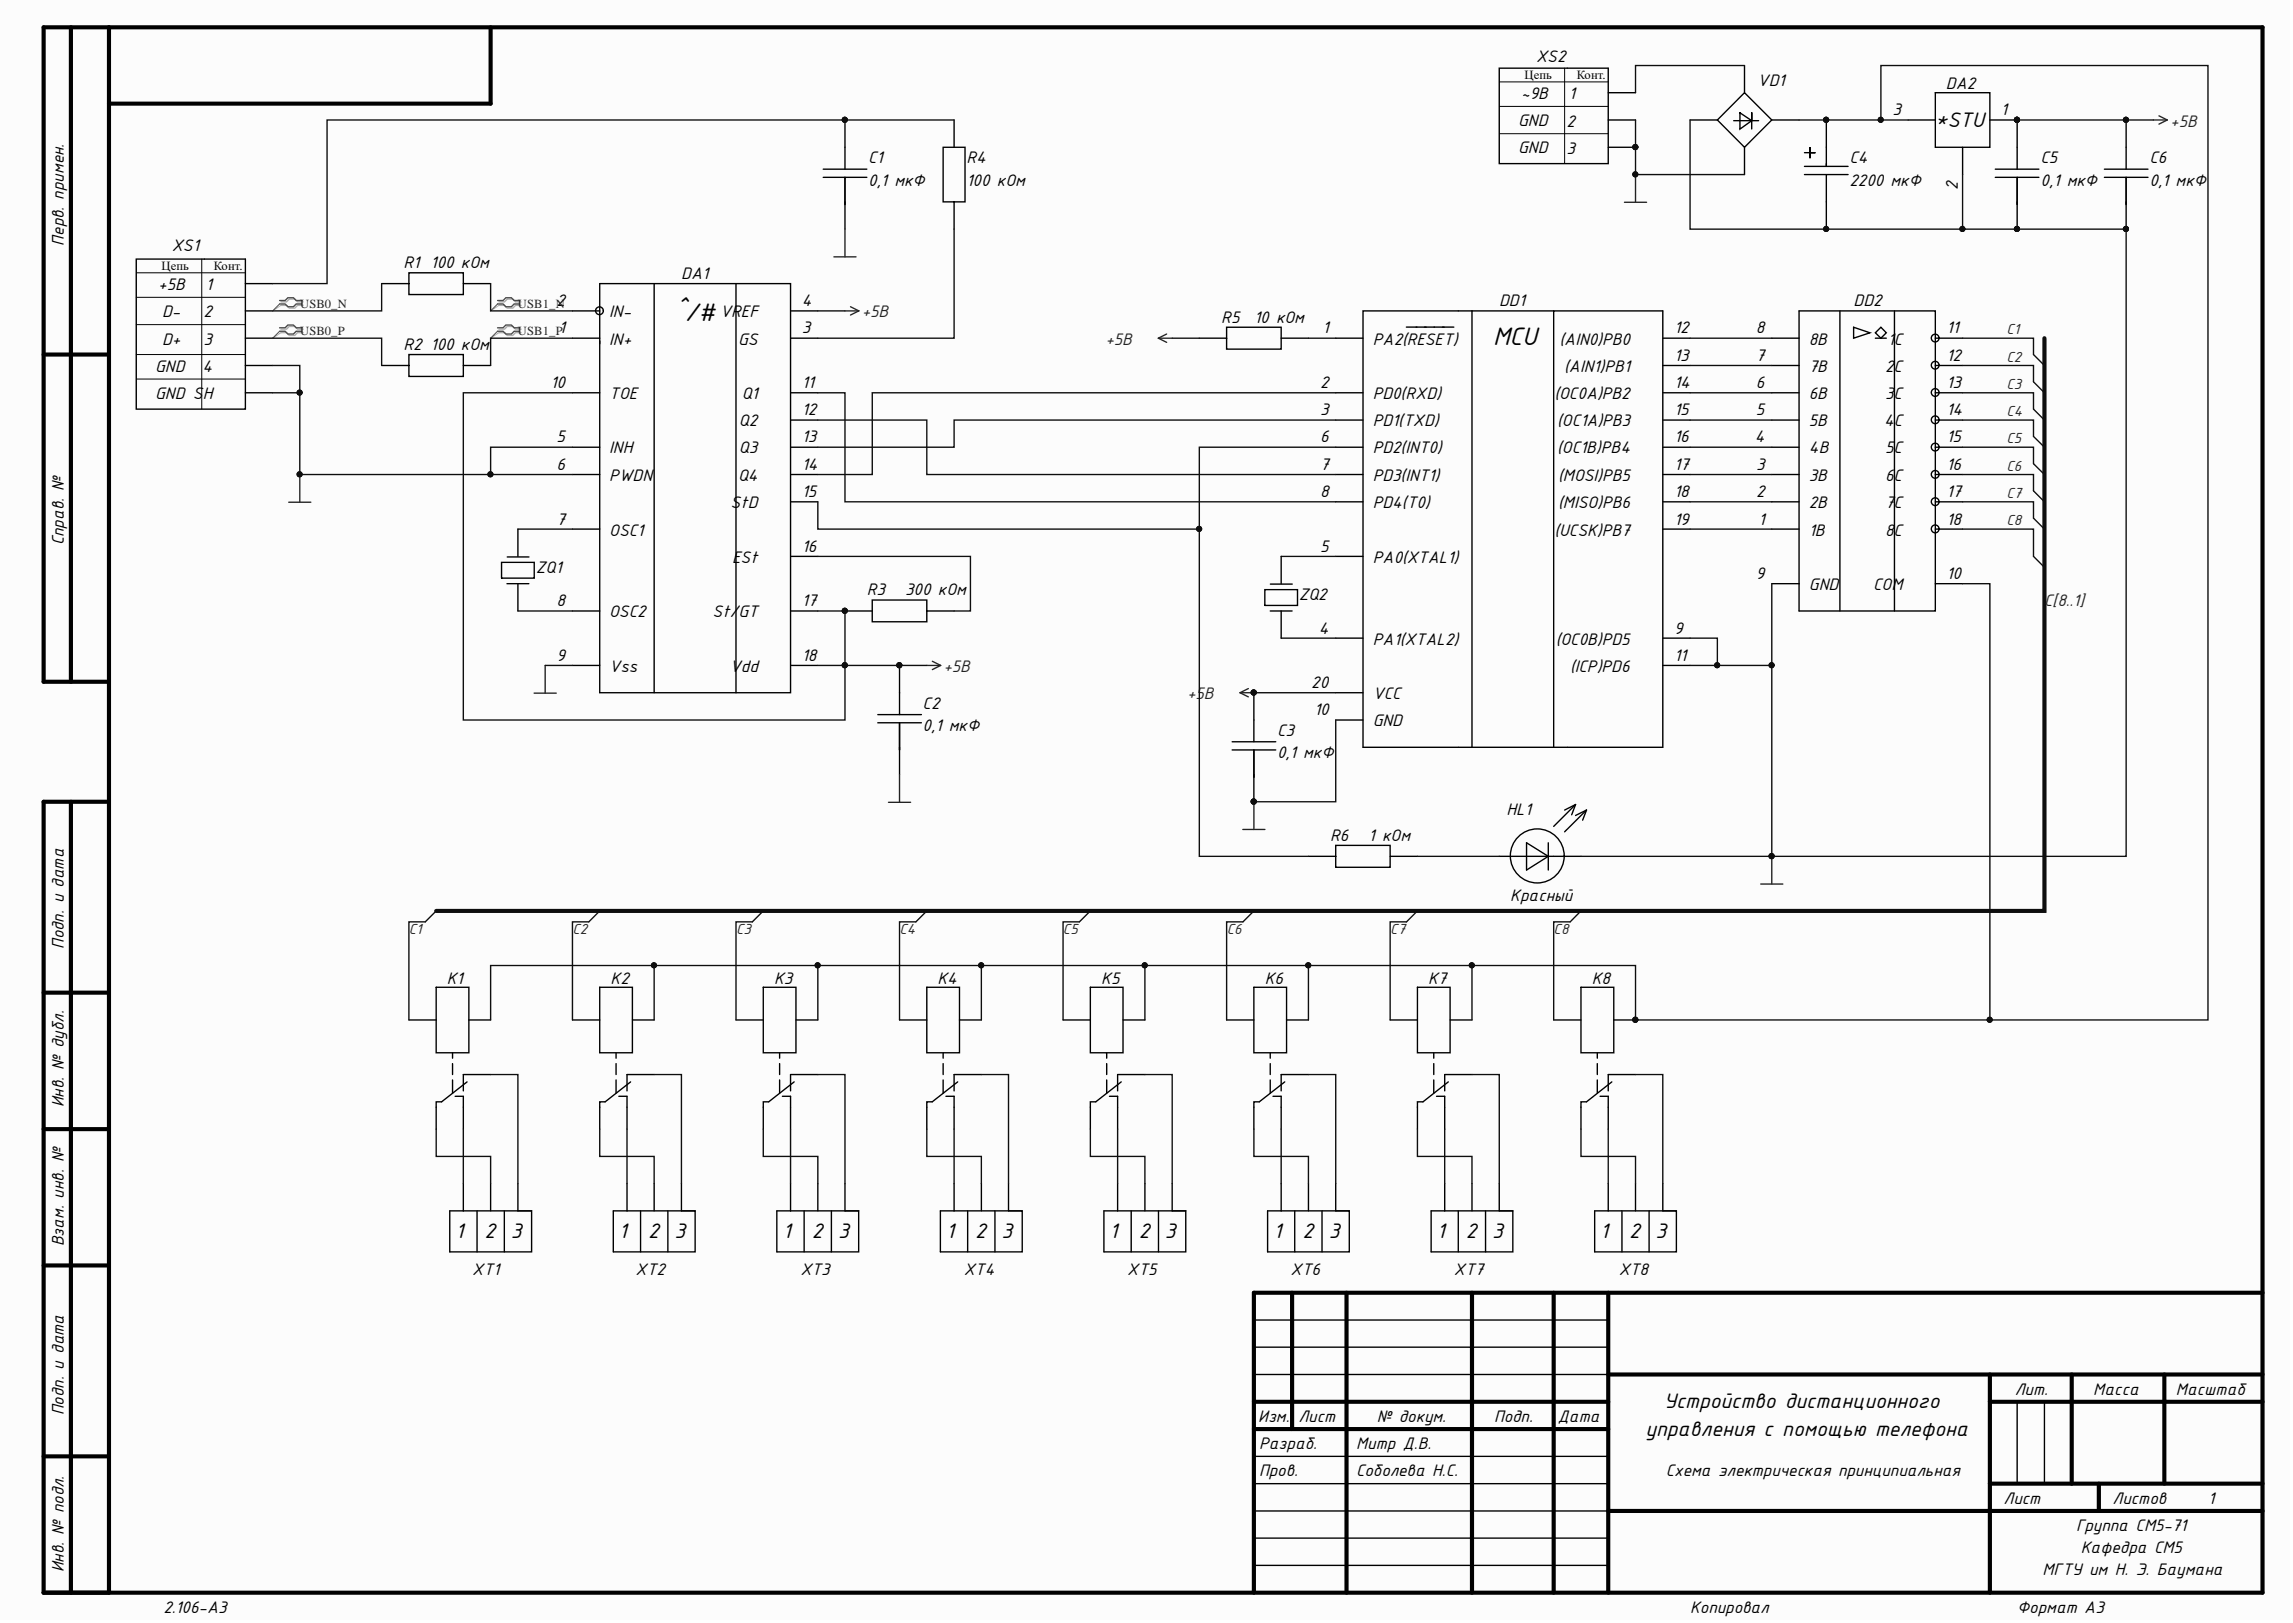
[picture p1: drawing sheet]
<svg xmlns="http://www.w3.org/2000/svg" width="420mm" height="297mm" viewBox="0 0 420 297" stroke-linecap="round" stroke-linejoin="round" font-family="sans-serif">
<defs><g id="words">
<g font-size="5">
<text x="123.5" y="58.8">^/#</text>
<text x="273.4" y="63.1">MCU</text>
</g>
<g font-size="4.1">
<text x="354.3" y="23.2">*STU</text>
<text x="83.4" y="226.5">1</text>
<text x="88.7" y="226.5">2</text>
<text x="93.5" y="226.5">3</text>
<text x="113.3" y="226.5">1</text>
<text x="118.6" y="226.5">2</text>
<text x="123.5" y="226.5">3</text>
<text x="143.3" y="226.5">1</text>
<text x="148.6" y="226.5">2</text>
<text x="153.5" y="226.5">3</text>
<text x="173.2" y="226.5">1</text>
<text x="178.6" y="226.5">2</text>
<text x="183.4" y="226.5">3</text>
<text x="203.1" y="226.5">1</text>
<text x="208.5" y="226.5">2</text>
<text x="213.3" y="226.5">3</text>
<text x="233.1" y="226.5">1</text>
<text x="238.5" y="226.5">2</text>
<text x="243.3" y="226.5">3</text>
<text x="263.1" y="226.5">1</text>
<text x="268.4" y="226.5">2</text>
<text x="273.2" y="226.5">3</text>
<text x="293" y="226.5">1</text>
<text x="298.3" y="226.5">2</text>
<text x="303.1" y="226.5">3</text>
<text x="304.6" y="257.8">Устройство дистанционного</text>
<text x="301.3" y="262.9">управления с помощью телефона</text>
</g>
<g font-size="3.3">
<text x="281.2" y="11.4">XS2</text>
<text x="321.8" y="15.7">VD1</text>
<text x="356.3" y="16.2">DA2</text>
<text x="277.9" y="23.1">GND</text>
<text x="278.5" y="18.1">~9В</text>
<text x="286.8" y="23.2">2</text>
<text x="287.2" y="18.2">1</text>
<text x="346.5" y="21.1">3</text>
<text x="366.3" y="21.1">1</text>
<text x="159" y="29.9">C1</text>
<text x="177" y="29.9">R4</text>
<text x="277.9" y="28.1">GND</text>
<text x="286.8" y="28.1">3</text>
<text x="338.6" y="29.9">C4</text>
<text x="373.6" y="29.9">C5</text>
<text x="393.5" y="29.9">C6</text>
<text x="159" y="34">0,1 мкФ</text>
<text x="177" y="34">100 кОм</text>
<text x="338.6" y="34">2200 мкФ</text>
<text x="358.5" y="34.8" transform="rotate(-90 358.5 34.8)">2</text>
<text x="373.6" y="34">0,1 мкФ</text>
<text x="393.5" y="34">0,1 мкФ</text>
<text x="11.7" y="45" transform="rotate(-90 11.7 45)">Перв. примен.</text>
<text x="31.4" y="45.9">XS1</text>
<text x="29" y="53.1">+5В</text>
<text x="37.7" y="53.1">1</text>
<text x="73.9" y="49">R1</text>
<text x="78.8" y="49">100 кОм</text>
<text x="124.7" y="51.1">DA1</text>
<text x="29.7" y="58.1">D-</text>
<text x="37.3" y="58.1">2</text>
<text x="101.9" y="56">2</text>
<text x="111.5" y="58.1">IN-</text>
<text x="131.8" y="58.1">VREF</text>
<text x="146.8" y="56">4</text>
<text x="223.6" y="59.1">R5</text>
<text x="229.6" y="59.1">10 кОм</text>
<text x="274.5" y="56">DD1</text>
<text x="339.4" y="56">DD2</text>
<text x="29.7" y="63.1">D+</text>
<text x="37.3" y="63.1">3</text>
<text x="73.9" y="64.1">R2</text>
<text x="78.8" y="64.1">100 кОм</text>
<text x="102.3" y="61">1</text>
<text x="111.5" y="63.1">IN+</text>
<text x="135.1" y="63.1">GS</text>
<text x="146.8" y="61">3</text>
<text x="242.1" y="61">1</text>
<text x="251.3" y="63.1">PA2(RESET)</text>
<text x="285.5" y="63.1">(AIN0)PB0</text>
<text x="306.5" y="61">12</text>
<text x="321.5" y="61">8</text>
<text x="331.2" y="63.1">8В</text>
<text x="345.6" y="63.1">1С</text>
<text x="356.4" y="61">11</text>
<text x="28.4" y="68">GND</text>
<text x="37.1" y="68">4</text>
<text x="100.8" y="71">10</text>
<text x="146.8" y="71">11</text>
<text x="241.7" y="71">2</text>
<text x="286.4" y="68">(AIN1)PB1</text>
<text x="306.5" y="66">13</text>
<text x="306.5" y="71">14</text>
<text x="321.5" y="71">6</text>
<text x="321.5" y="66">7</text>
<text x="331.2" y="68">7В</text>
<text x="345.1" y="68">2С</text>
<text x="356.4" y="66">12</text>
<text x="356.4" y="71">13</text>
<text x="28.4" y="73">GND SH</text>
<text x="111.5" y="73">TOE</text>
<text x="135.8" y="73">Q1</text>
<text x="146.8" y="76">12</text>
<text x="241.7" y="76">3</text>
<text x="251.3" y="73">PD0(RXD)</text>
<text x="284.6" y="73">(OC0A)PB2</text>
<text x="306.5" y="76">15</text>
<text x="321.5" y="76">5</text>
<text x="331.2" y="73">6В</text>
<text x="345.1" y="73">3С</text>
<text x="356.4" y="76">14</text>
<text x="101.9" y="81">5</text>
<text x="111.5" y="83">INH</text>
<text x="135.3" y="78">Q2</text>
<text x="135.3" y="83">Q3</text>
<text x="146.8" y="81">13</text>
<text x="241.7" y="81">6</text>
<text x="251.3" y="78">PD1(TXD)</text>
<text x="251.3" y="83">PD2(INT0)</text>
<text x="285.1" y="78">(OC1A)PB3</text>
<text x="285.1" y="83">(OC1B)PB4</text>
<text x="306.5" y="81">16</text>
<text x="321.3" y="81">4</text>
<text x="331.2" y="83">4В</text>
<text x="331.2" y="78">5В</text>
<text x="344.9" y="78">4C</text>
<text x="345.1" y="83">5С</text>
<text x="356.4" y="81">15</text>
<text x="101.9" y="86">6</text>
<text x="111.5" y="88.1">PWDN</text>
<text x="135.1" y="88.1">Q4</text>
<text x="146.8" y="86">14</text>
<text x="241.7" y="86">7</text>
<text x="251.3" y="88.1">PD3(INT1)</text>
<text x="285.3" y="88.1">(MOSI)PB5</text>
<text x="306.5" y="86">17</text>
<text x="321.5" y="86">3</text>
<text x="331.2" y="88.1">3В</text>
<text x="345.1" y="88.1">6С</text>
<text x="356.4" y="86">16</text>
<text x="133.8" y="93.1">StD</text>
<text x="146.8" y="91">15</text>
<text x="241.7" y="91">8</text>
<text x="251.3" y="93.1">PD4(T0)</text>
<text x="285.3" y="93.1">(MISO)PB6</text>
<text x="306.5" y="91">18</text>
<text x="321.5" y="91">2</text>
<text x="331.2" y="93.1">2В</text>
<text x="345.1" y="93.1">7С</text>
<text x="356.4" y="91">17</text>
<text x="11.7" y="99.8" transform="rotate(-90 11.7 99.8)">Справ. №</text>
<text x="101.9" y="96">7</text>
<text x="111.5" y="98">OSC1</text>
<text x="146.8" y="101">16</text>
<text x="241.7" y="101">5</text>
<text x="284.6" y="98">(UCSK)PB7</text>
<text x="306.5" y="96">19</text>
<text x="322" y="96">1</text>
<text x="331.2" y="98">1В</text>
<text x="345.1" y="98">8С</text>
<text x="356.4" y="96">18</text>
<text x="98.1" y="104.9">ZQ1</text>
<text x="134" y="103">ESt</text>
<text x="251.3" y="103">PA0(XTAL1)</text>
<text x="321.5" y="106">9</text>
<text x="356.4" y="106">10</text>
<text x="101.9" y="111">8</text>
<text x="111.5" y="113">OSC2</text>
<text x="130.5" y="113">St/GT</text>
<text x="146.8" y="111">17</text>
<text x="158.7" y="108.9">R3</text>
<text x="165.7" y="108.9">300 кОм</text>
<text x="237.8" y="109.9">ZQ2</text>
<text x="331.2" y="108">GND</text>
<text x="342.9" y="108">COM</text>
<text x="241.4" y="116">4</text>
<text x="251.3" y="118">PA1(XTAL2)</text>
<text x="284.9" y="118">(OC0B)PD5</text>
<text x="306.5" y="116">9</text>
<text x="101.9" y="120.9">9</text>
<text x="111.5" y="123">Vss</text>
<text x="133.6" y="123">Vdd</text>
<text x="146.8" y="120.9">18</text>
<text x="240.1" y="125.9">20</text>
<text x="287.5" y="123">(ICP)PD6</text>
<text x="306.5" y="120.9">11</text>
<text x="168.9" y="129.7">C2</text>
<text x="240.6" y="130.9">10</text>
<text x="251.3" y="128">VCC</text>
<text x="168.9" y="133.8">0,1 мкФ</text>
<text x="233.8" y="134.7">C3</text>
<text x="251.3" y="132.9">GND</text>
<text x="233.8" y="138.8">0,1 мкФ</text>
<text x="275.8" y="149.1">HL1</text>
<text x="243.5" y="153.9">R6</text>
<text x="250.6" y="153.9">1 кОм</text>
<text x="276.5" y="164.9">Красный</text>
<text x="11.7" y="173.7" transform="rotate(-90 11.7 173.7)">Подп. и дата</text>
<text x="81.8" y="180">K1</text>
<text x="111.8" y="180">K2</text>
<text x="141.7" y="180">K3</text>
<text x="171.6" y="180">K4</text>
<text x="201.6" y="180">K5</text>
<text x="231.5" y="180">K6</text>
<text x="261.5" y="180">K7</text>
<text x="291.5" y="180">K8</text>
<text x="11.7" y="202.7" transform="rotate(-90 11.7 202.7)">Инв. № дубл.</text>
<text x="11.7" y="228.1" transform="rotate(-90 11.7 228.1)">Взам. инв. №</text>
<text x="86.4" y="233.3">XT1</text>
<text x="116.4" y="233.3">XT2</text>
<text x="146.5" y="233.3">XT3</text>
<text x="176.4" y="233.3">XT4</text>
<text x="206.4" y="233.3">XT5</text>
<text x="236.3" y="233.3">XT6</text>
<text x="266.2" y="233.3">XT7</text>
<text x="296.4" y="233.3">XT8</text>
<text x="368.9" y="255.2">Лит.</text>
<text x="383.2" y="255.2">Масса</text>
<text x="398.3" y="255.2">Масштаб</text>
<text x="11.7" y="259" transform="rotate(-90 11.7 259)">Подп. и дата</text>
<text x="230.4" y="260.2">Изм.</text>
<text x="237.7" y="260.2">Лист</text>
<text x="252.1" y="260.2">№ докум.</text>
<text x="273.5" y="260.2">Подп.</text>
<text x="285.2" y="260.2">Дата</text>
<text x="230.5" y="265.2">Разраб.</text>
<text x="248.3" y="265.2">Митр Д.В.</text>
<text x="230.5" y="270.2">Пров.</text>
<text x="248.3" y="270.2">Соболева Н.С.</text>
<text x="305" y="270.2">Схема электрическая принципиальная</text>
<text x="366.8" y="275.2">Лист</text>
<text x="386.8" y="275.2">Листов</text>
<text x="404.3" y="275.2">1</text>
<text x="380.1" y="280.2">Группа СМ5-71</text>
<text x="11.7" y="287.8" transform="rotate(-90 11.7 287.8)">Инв. № подл.</text>
<text x="380.9" y="284.2">Кафедра СМ5</text>
<text x="373.9" y="288.3">МГТУ им Н. Э. Баумана</text>
<text x="29.9" y="295.1">2.106-A3</text>
<text x="309.5" y="295.1">Копировал</text>
<text x="369.3" y="295.1">Формат А3</text>
</g>
<g font-size="3.3" fill="#262626">
<text x="397.3" y="23.2">+5В</text>
<text x="157.8" y="58.1">+5В</text>
<text x="202.4" y="63.1">+5В</text>
<text x="374.3" y="111">C[8..1]</text>
<text x="172.7" y="123">+5В</text>
<text x="217.3" y="128">+5В</text>
</g>
<g font-size="2.9" fill="#262626">
<text x="367.3" y="61.1">C1</text>
<text x="367.3" y="71.2">C3</text>
<text x="367.3" y="66.2">C2</text>
<text x="367.3" y="76.2">C4</text>
<text x="367.3" y="81.1">C5</text>
<text x="367.3" y="86.1">C6</text>
<text x="367.3" y="91.1">C7</text>
<text x="367.3" y="96.1">C8</text>
<text x="74.9" y="171">C1</text>
<text x="104.8" y="171">C2</text>
<text x="134.8" y="171">C3</text>
<text x="164.7" y="171">C4</text>
<text x="194.6" y="171">C5</text>
<text x="224.6" y="171">C6</text>
<text x="254.5" y="171">C7</text>
<text x="284.4" y="171">C8</text>
</g>
<g font-size="2.3">
<text x="279.1" y="14.5">Цепь</text>
<text x="288.7" y="14.5">Конт.</text>
<text x="29.6" y="49.4">Цепь</text>
<text x="39.1" y="49.4">Конт.</text>
</g>
<g font-size="2.3" fill="#262626">
<text x="54.9" y="56.4">USB0_N</text>
<text x="94.8" y="56.4">USB1_N</text>
<text x="54.9" y="61.4">USB0_P</text>
<text x="94.8" y="61.4">USB1_P</text>
</g>
</g></defs>
<path d="M0 0h419.1v296.4h-419.1z" fill="#fcfcfc"/>
<g fill="none" stroke="#000" stroke-width=".76">
<path d="M13 5v119.8M20 5v286.5M89.8 5v14h-69.8M8 64.9h12M20 124.8h-12v-119.8h406.2v286.5h-406.2v-144.8h12M13 146.7v144.8M8 181.7h12M8 206.7h12M8 231.6h12M236.6 236.6v24.9M246.5 236.6v54.9M269.5 236.6v54.9"/>
<path d="M284.5 236.6v54.9M294.4 236.6v54.9M414.2 236.6h-184.6v54.9M229.6 256.6h64.8M294.4 251.6h119.8M364.3 256.6h49.9M364.3 251.6v39.9M379.3 251.6v19.9M396.3 251.6v19.9M8 266.5h12M229.6 261.5h64.8M294.4 276.5h119.8"/>
<path d="M364.3 271.5h49.9M384.3 271.5v5"/>
</g>
<g fill="none" stroke="#000" stroke-width=".25">
<path d="M274.5 12.5h19.9v17.4h-19.9zM294.4 17h5M319.4 17l5 5-5 5-5-5zM319.4 12v5M354.3 17h10v10h-10zM150.7 32.5h8M150.7 31h8M154.7 22v9M154.7 32.5v9.4M172.7 27h4v9.9h-4zM174.7 22v5M174.7 36.9v5"/>
<path d="M294.4 22h5M294.4 27h5M309.4 22h5M317.4 22.1h4.6M318.5 20.6l2.2 1.5-2.2 1.5zM319.4 27v5M320.7 22.1v-1.5v3M324.4 22h5M330.4 27.9h2h-1v1.1v-2v.9M330.4 30.5h7.9M330.4 32h7.9M334.4 22v8.5"/>
<path d="M334.4 32v9.9M349.4 22h4.9M359.3 27v5M364.3 22h5v9M365.3 32.5h8M365.3 31h8M369.3 32.5v9.4M385.3 32.5h8M385.3 31h8M389.3 22v9M389.3 32.5v9.4M24.9 47.4h20v27.5h-20z"/>
<path d="M44.9 56.9h5M44.9 51.9h5M69.9 51.9h5M74.9 49.9h9.9v4h-9.9zM84.8 51.9h5M104.8 56.9h5M119.8 51.9v74.9M134.7 51.9v74.9M144.7 56.9h5M224.6 59.9h10v4h-10zM257.5 59.9h8.7M269.5 56.9v79.9"/>
<path d="M284.5 56.9h-35v79.9h54.9v-79.9h-19.9v79.9M329.4 56.9h24.9v54.9h-24.9zM336.9 56.9v54.9M339.4 59.9l3 1-3 1zM344.4 59.9l.9 1-.9 1-1.1-1zM346.8 56.9v54.9M44.9 61.9h5M44.9 66.9h5M44.9 71.9h5M69.9 66.9h5M74.9 64.9h9.9v4h-9.9zM84.8 66.9h5"/>
<path d="M104.8 61.9h5M104.8 71.9h5M109.8 62.4v64.4h34.9v-74.9h-34.9v11M144.7 61.9h5M144.7 71.9h5M144.7 76.9h5M219.6 61.9h5M234.6 61.9h5M244.5 61.9h5M244.5 71.9h5M244.5 76.9h5M304.4 61.9h5"/>
<path d="M304.4 66.9h5M304.4 71.9h5M304.4 76.9h5M324.4 61.9h5M324.4 66.9h5M324.4 71.9h5M324.4 76.9h5M343.3 61.9h2M354.3 61.9h5M354.3 66.9h5M354.3 71.9h5M354.3 76.9h5"/>
<path d="M94.8 96.8v5M104.8 81.9h5M104.8 86.8h5M104.8 96.8h5M144.7 81.9h5M144.7 86.8h5M144.7 91.8h5M244.5 81.9h5M244.5 86.8h5M244.5 91.8h5M304.4 81.9h5M304.4 86.8h5"/>
<path d="M304.4 91.8h5M304.4 96.8h5M324.4 81.9h5M324.4 86.8h5M324.4 91.8h5M324.4 96.8h5M354.3 81.9h5M354.3 86.8h5M354.3 91.8h5M354.3 96.8h5M91.8 102.9h6v2.9h-6zM92.8 106.8h4"/>
<path d="M92.9 101.9h3.9M94.8 106.8v5M104.8 111.8h5M144.7 111.8h5M144.7 101.8h5M154.7 111.8h5M159.7 109.8h10v4h-10zM169.7 111.8h5M231.6 107.9h5.9v2.9h-5.9zM232.6 111.8h4M232.6 106.9h4M234.6 101.8v5"/>
<path d="M234.6 111.8v5M244.5 116.8h5M244.5 101.8h5M304.4 116.8h5M324.4 106.8h5M354.3 106.8h5M104.8 121.8h5M144.7 121.8h5M160.7 132.3h8M160.7 130.8h8M164.7 121.8v9M164.7 132.3v9.5"/>
<path d="M225.6 137.3h8M225.6 135.8h8M229.6 126.8v9M229.6 137.3v9.4M244.5 131.8h5M244.5 126.8h5M304.4 121.8h5M239.6 156.7h4.9M244.5 154.7h10v4h-10zM254.5 156.7h5M274.5 156.7h14.9M279.5 154.2l4 2.5-4 2.5z"/>
<path d="M283.5 154.2v5M288.5 147.2l-4 4M288.5 147.2l-2 1.1M288.5 147.2l-.8 1.9M290.5 148.3l-4 3.9M290.5 148.3l-2 .9M290.5 148.3l-.8 1.8M74.9 186.7h5M79.9 180.7h5.9v12h-5.9zM82.9 192.7v1M82.9 194.7v2M82.9 197.7v2.4"/>
<path d="M85.5 198l-4.7 3.7h-.9v5M85.8 186.7h4M89.8 196.7h-5v3M104.8 186.7h5M109.8 180.7h6v12h-6zM112.8 192.7v1M112.8 194.7v2M112.8 197.7v2.4M115.5 198l-4.7 3.7h-1v5M115.8 186.7h4M119.8 196.7h-5v3M134.7 186.7h5"/>
<path d="M139.7 180.7h6v12h-6zM142.7 192.7v1M142.7 194.7v2M142.7 197.7v2.4M145.4 198l-4.7 3.7h-1v5M145.7 186.7h4M149.7 196.7h-5v3M164.7 186.7h5M169.7 180.7h6v12h-6zM172.7 192.7v1M172.7 194.7v2M172.7 197.7v2.4"/>
<path d="M175.3 198l-4.6 3.7h-1v5M175.7 186.7h4M179.7 196.7h-5v3M194.6 186.7h5M199.6 180.7h6v12h-6zM202.6 192.7v1M202.6 194.7v2M202.6 197.7v2.4M205.3 198l-4.7 3.7h-1v5M205.6 186.7h4M209.6 196.7h-5v3M224.6 186.7h5"/>
<path d="M229.6 180.7h5.9v12h-5.9zM232.6 192.7v1M232.6 194.7v2M232.6 197.7v2.4M235.2 198l-4.6 3.7h-1v5M235.5 186.7h4.1M239.6 196.7h-5v3M254.5 186.7h5M259.5 180.7h6v12h-6zM262.5 192.7v1M262.5 194.7v2M262.5 197.7v2.4"/>
<path d="M265.2 198l-4.7 3.7h-1v5M265.5 186.7h4M269.5 196.7h-5v3M284.5 186.7h4.9M289.4 180.7h6.1v12h-6.1zM292.4 192.7v1M292.4 194.7v2M292.4 197.7v2.4M295.1 198l-4.6 3.7h-1.1v5M295.5 186.7h3.9M299.4 196.7h-5v3M83.3 200.6h1.5v6.1"/>
<path d="M84.8 216.6v5M89.8 216.6v5M94.8 216.6v5h2.5M113.3 200.6h1.5v6.1M114.8 216.6v5M119.8 216.6v5M124.8 216.6v5h2.5M143.2 200.6h1.5v6.1M144.7 216.6v5M149.7 216.6v5M154.7 216.6v5h2.5M173.2 200.6h1.5v6.1"/>
<path d="M174.7 216.6v5M179.7 216.6v5M184.6 216.6v5h2.5M203.1 200.6h1.5v6.1M204.6 216.6v5M209.6 216.6v5M214.6 216.6v5h2.5M233.1 200.6h1.5v6.1M234.6 216.6v5M239.6 216.6v5M244.5 216.6v5h2.5M263 200.6h1.5v6.1"/>
<path d="M264.5 216.6v5M269.5 216.6v5M274.5 216.6v5h2.5M292.9 200.6h1.5v6.1M294.4 216.6v5M299.4 216.6v5M304.4 216.6v5h2.5M82.3 221.6h15v7.5h-15zM87.3 221.6v7.5M92.3 221.6v7.5M112.3 221.6h15v7.5h-15zM117.3 221.6v7.5"/>
<path d="M122.3 221.6v7.5M142.2 221.6h15v7.5h-15zM147.2 221.6v7.5M152.2 221.6v7.5M172.2 221.6h14.9v7.5h-14.9zM177.2 221.6v7.5M182.2 221.6v7.5M202.1 221.6h15v7.5h-15zM207.1 221.6v7.5M212.1 221.6v7.5M232.1 221.6h14.9v7.5h-14.9zM237 221.6v7.5"/>
<path d="M242 221.6v7.5M262 221.6h15v7.5h-15zM267 221.6v7.5M272 221.6v7.5M292 221.6h14.9v7.5h-14.9zM296.9 221.6v7.5M301.9 221.6v7.5M229.6 251.6h64.8M229.6 246.6h64.8M229.6 241.6h64.8M369.3 256.6v14.9M374.3 256.6v14.9"/>
<path d="M229.6 276.5h64.8M229.6 271.5h64.8M229.6 266.5h64.8M229.6 286.5h64.8M229.6 281.5h64.8"/>
<circle cx="109.7" cy="56.9" r=".71"/>
<circle cx="354.3" cy="66.8" r=".71"/>
<circle cx="354.3" cy="71.8" r=".71"/>
<circle cx="354.3" cy="61.9" r=".71"/>
<circle cx="354.3" cy="76.8" r=".71"/>
<circle cx="354.3" cy="96.8" r=".72"/>
<circle cx="354.3" cy="86.8" r=".71"/>
<circle cx="354.3" cy="91.8" r=".71"/>
<circle cx="354.3" cy="81.8" r=".71"/>
<circle cx="281.4" cy="156.7" r="4.9"/>
</g>
<path d="M274.5 15h19.9M274.5 19.5h19.9M286.5 12.5v17.4M274.5 24.5h19.9M24.9 49.9h20M24.9 54.4h20M24.9 59.4h20M36.9 47.4v27.5M24.9 64.9h20M24.9 69.4h20" fill="none" stroke="#000" stroke-width=".18"/>
<g fill="none" stroke="#262626" stroke-width=".25">
<path d="M297.4 37h4.1M299.4 32v5M394.3 22h2.5M395.3 21.2l1.5 .8M396.8 22l-1.5 .7M152.7 47h4M154.7 41.9v5.1M154.7 56.9h2.5M155.7 56.1l1.5 .8M157.2 56.9l-1.5 .8M212.1 61.9l1.5 .8M212.1 61.9h2.5"/>
<path d="M213.6 61.1l-1.5 .8M52.9 91.9h4M54.9 86.8v5.1M97.8 126.9h4M99.8 121.8v5.1M169.7 121.8h2.5M170.7 121l1.5 .8M172.2 121.8l-1.5 .7M227 126.8l1.5 .7M227 126.8h2.6M228.5 126l-1.5 .8M162.7 146.8h4"/>
<path d="M164.7 141.8v5M227.5 151.8h4.1M229.6 146.7v5.1M324.4 156.7v5.1M322.4 161.8h4"/>
</g>
<g fill="#0e0e0e" stroke="#0e0e0e" stroke-width=".18">
<circle cx="54.8" cy="86.8" r=".47"/>
<circle cx="154.7" cy="21.9" r=".47"/>
<circle cx="299.4" cy="26.9" r=".47"/>
<circle cx="299.4" cy="31.9" r=".47"/>
<circle cx="334.3" cy="21.9" r=".47"/>
<circle cx="389.2" cy="41.9" r=".47"/>
<circle cx="389.2" cy="21.9" r=".47"/>
<circle cx="164.6" cy="121.7" r=".47"/>
<circle cx="154.7" cy="111.8" r=".47"/>
<circle cx="229.5" cy="126.7" r=".47"/>
<circle cx="229.5" cy="146.7" r=".47"/>
<circle cx="324.3" cy="156.7" r=".47"/>
<circle cx="299.4" cy="186.6" r=".47"/>
<circle cx="369.3" cy="41.9" r=".47"/>
<circle cx="369.3" cy="21.9" r=".47"/>
<circle cx="89.8" cy="86.8" r=".47"/>
<circle cx="334.3" cy="41.9" r=".47"/>
<circle cx="359.3" cy="41.9" r=".47"/>
<circle cx="219.5" cy="96.8" r=".47"/>
<circle cx="154.7" cy="121.7" r=".47"/>
<circle cx="314.4" cy="121.7" r=".47"/>
<circle cx="324.3" cy="121.7" r=".47"/>
<circle cx="269.5" cy="176.7" r=".47"/>
<circle cx="239.5" cy="176.7" r=".47"/>
<circle cx="209.6" cy="176.7" r=".47"/>
<circle cx="179.6" cy="176.7" r=".47"/>
<circle cx="149.7" cy="176.7" r=".47"/>
<circle cx="119.7" cy="176.7" r=".47"/>
<circle cx="364.3" cy="186.6" r=".47"/>
<circle cx="344.3" cy="21.9" r=".47"/>
<circle cx="54.8" cy="71.8" r=".47"/>
</g>
<g fill="none" stroke="#0e0e0e" stroke-width=".25">
<path d="M319.4 12h-20v5M174.7 22h-114.8v29.9h-10M299.4 22v10h20M309.4 22v19.9h49.9v-9.9M329.4 22h20M344.4 22v-10h59.8v174.7h-39.9M369.3 22h25M69.9 51.9v5h-20M89.8 51.9v5h15M149.7 56.9h5M174.7 41.9v20h-25M359.3 41.9h30v114.8h-99.9"/>
<path d="M49.9 61.9h20v5M49.9 66.9h5v19.9h34.9M49.9 71.9h5M104.8 71.9h-20v59.9h69.9v-20h-5M104.8 61.9h-15v5M149.7 76.9h20v9.9h74.8M149.7 71.9h5v19.9h89.8M214.6 61.9h5M239.6 61.9h4.9M244.5 71.9h-84.8v14.9h-10M244.5 76.9h-69.8v5h-25M309.4 61.9h15"/>
<path d="M309.4 66.9h15M309.4 71.9h15M309.4 76.9h15M359.3 61.9h13v3l2 2M359.3 66.9h13v3l2 2M359.3 71.9h13v3l2 2M359.3 76.9h13v3l2 2M94.8 96.8h10M104.8 81.9h-15v4.9h15M149.7 91.8v5h69.9M244.5 81.9h-24.9v74.8h20M309.4 96.8h15"/>
<path d="M309.4 81.9h15M309.4 86.8h15M309.4 91.8h15M359.3 81.9h13v3l2 1.9M359.3 86.8h13v3l2 2M359.3 91.8h13v3l2 2M359.3 96.8h13v5l2 2M94.8 111.8h10M149.7 101.8h28v10h-3M234.6 101.8h9.9M234.6 116.8h9.9M309.4 116.8h5v5h-5"/>
<path d="M324.4 106.8v49.9M359.3 106.8h5v79.9h-64.9v-10h-209.6v10M99.8 121.8h5M149.7 121.8h20M229.6 126.8h14.9M244.5 131.8v14.9h-14.9M314.4 121.8h10M259.5 156.7h15M79.9 166.7l-2 2h-3v18M109.8 166.7l-2 2h-3v18M119.8 176.7v10M139.7 166.7l-2 2h-3v18"/>
<path d="M149.7 176.7v10M169.7 166.7l-2 2h-3v18M179.7 176.7v10M199.6 166.7l-2 2h-3v18M209.6 176.7v10M229.6 166.7l-2 2h-3v18M239.6 176.7v10M259.5 166.7l-2 2h-3v18M269.5 176.7v10M289.4 166.7l-1.9 2h-3v18M89.8 196.7h5v19.9M119.8 196.7h5v19.9"/>
<path d="M149.7 196.7h5v19.9M179.7 196.7h4.9v19.9M209.6 196.7h5v19.9M239.6 196.7h4.9v19.9M269.5 196.7h5v19.9M299.4 196.7h5v19.9M79.9 206.7v4.9h9.9v5M84.8 206.7v9.9M109.8 206.7v4.9h10v5M114.8 206.7v9.9M139.7 206.7v4.9h10v5M144.7 206.7v9.9"/>
<path d="M169.7 206.7v4.9h10v5M174.7 206.7v9.9M199.6 206.7v4.9h10v5M204.6 206.7v9.9M229.6 206.7v4.9h10v5M234.6 206.7v9.9M259.5 206.7v4.9h10v5M264.5 206.7v9.9M289.4 206.7v4.9h10v5M294.4 206.7v9.9"/>
</g>
<path d="M51.4 55.3h1.1l.5-.6h1l.5 .6h1M51.4 55.9h1.1l.5 .5h1l.5-.5h1M91.3 55.3h1.1l.5-.6h1l.5 .6h1M91.3 55.9h1.1l.5 .5h1l.5-.5h1M51.4 60.2h1.1l.5-.5h1l.5 .5h1M51.4 60.9h1.1l.5 .5h1l.5-.5h1M91.3 60.2h1.1l.5-.5h1l.5 .5h1M91.3 60.9h1.1l.5 .5h1l.5-.5h1" fill="none" stroke="#aeaeae" stroke-width=".25"/>
<path d="M51.4 55.9l-1.5 1M91.3 55.9l-1.5 1M51.4 60.9l-1.5 1M91.3 60.9l-1.5 1" fill="none" stroke="#aeaeae" stroke-width=".18"/>
<path d="M51.2 55h1l.5-.5h1l.5 .5h1M51.2 55.6h1l.5 .5h1l.5-.5h1M51.2 60h1l.5-.5h1l.5 .5h1M91.1 55h1l.5-.5h1l.5 .5h1M91.1 55.6h1l.5 .5h1l.5-.5h1M91.1 60h1l.5-.5h1l.5 .5h1M51.2 60.6h1l.5 .5h1l.5-.5h1M91.1 60.6h1l.5 .5h1l.5-.5h1" fill="none" stroke="#4c4c4c" stroke-width=".25"/>
<path d="M51.2 55.6l-1.3 1.3M91.1 55.6l-1.3 1.3M51.2 60.6l-1.3 1.3M91.1 60.6l-1.3 1.3" fill="none" stroke="#4c4c4c" stroke-width=".18"/>
<path d="M374.3 61.9v104.8h-294.4" fill="none" stroke="#0e0e0e" stroke-width=".76"/>
<use href="#words"/>
</svg>
